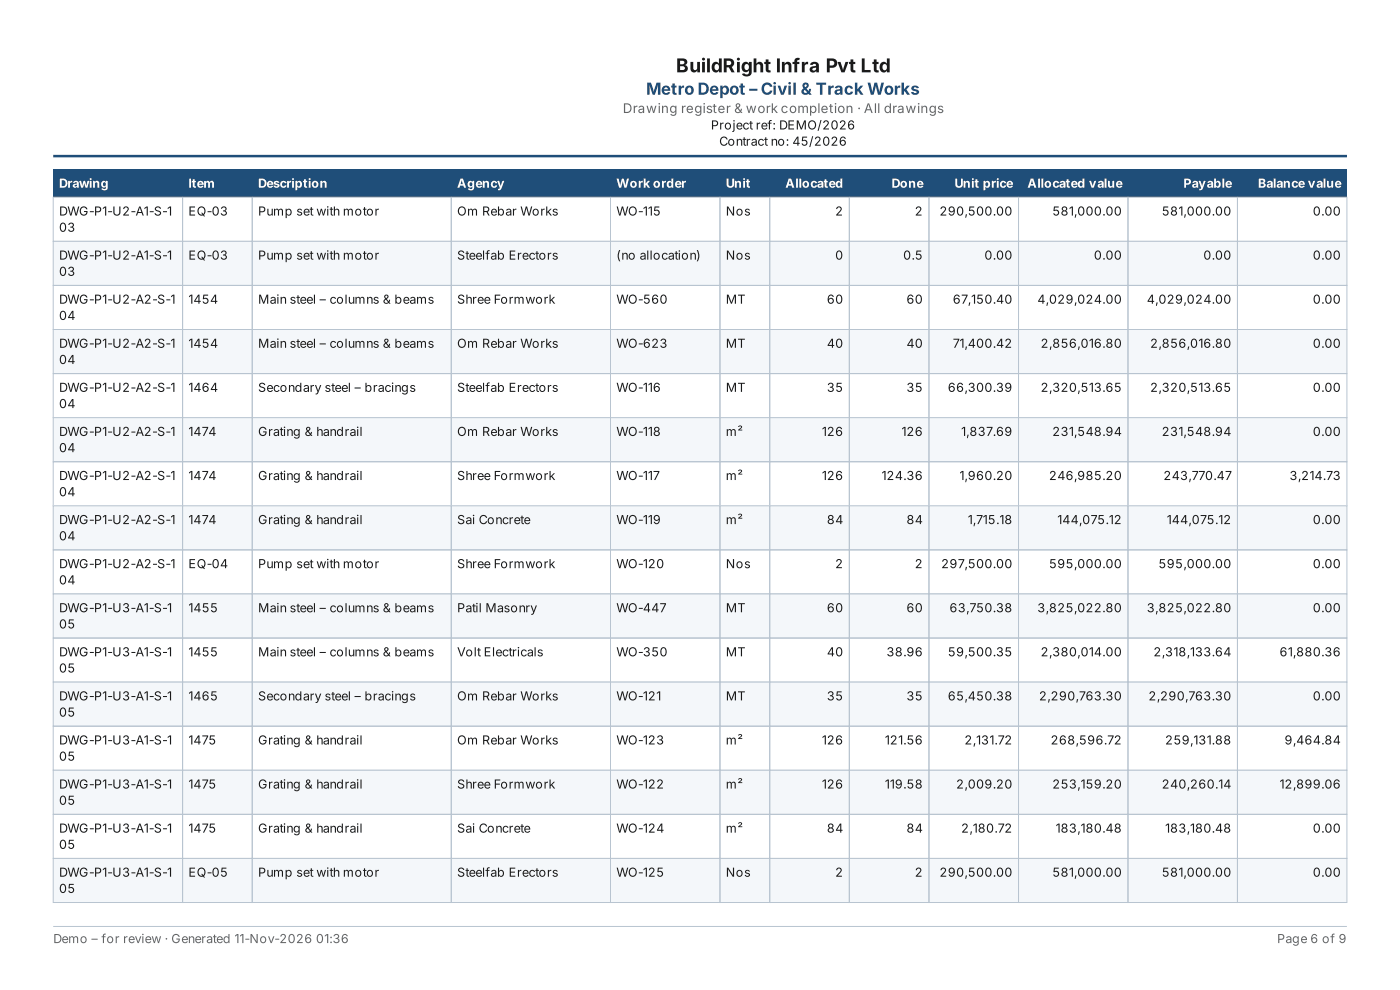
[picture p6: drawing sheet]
<svg xmlns="http://www.w3.org/2000/svg" width="297mm" height="210mm" viewBox="0 0 297 210" stroke-linecap="round" stroke-linejoin="round" font-family="sans-serif">
<defs><g id="words">
<text font-size="4.1" fill="#1a1a1a" x="143.4" y="15.3">BuildRight Infra Pvt Ltd</text>
<text font-size="3.5" fill="#1f4e79" x="137.1" y="20.1">Metro Depot – Civil &amp; Track Works</text>
<text font-size="2.8" fill="#666" x="132.1" y="24">Drawing register &amp; work completion · All drawings</text>
<g font-size="2.6" fill="#1a1a1a">
<text x="150.8" y="27.5">Project ref: DEMO/2026</text>
<text x="152.6" y="30.9">Contract no: 45/2026</text>
<text x="12.5" y="45.7">DWG-P1-U2-A1-S-1</text>
<text x="40" y="45.7">EQ-03</text>
<text x="54.7" y="45.7">Pump set with motor</text>
<text x="97" y="45.7">Om Rebar Works</text>
<text x="130.8" y="45.7">WO-115</text>
<text x="154" y="45.7">Nos</text>
<text x="177.2" y="45.7">2</text>
<text x="194.1" y="45.7">2</text>
<text x="199.3" y="45.7">290,500.00</text>
<text x="223.3" y="45.7">581,000.00</text>
<text x="246.5" y="45.7">581,000.00</text>
<text x="278.5" y="45.7">0.00</text>
<text x="12.5" y="49.2">03</text>
<text x="12.5" y="55.1">DWG-P1-U2-A1-S-1</text>
<text x="12.5" y="58.5">03</text>
<text x="40" y="55.1">EQ-03</text>
<text x="54.7" y="55.1">Pump set with motor</text>
<text x="97" y="55.1">Steelfab Erectors</text>
<text x="130.8" y="55.1">(no allocation)</text>
<text x="154" y="55.1">Nos</text>
<text x="177.2" y="55.1">0</text>
<text x="191.6" y="55.1">0.5</text>
<text x="208.8" y="55.1">0.00</text>
<text x="232.1" y="55.1">0.00</text>
<text x="255.3" y="55.1">0.00</text>
<text x="278.5" y="55.1">0.00</text>
<text x="12.5" y="64.4">DWG-P1-U2-A2-S-1</text>
<text x="40" y="64.4">1454</text>
<text x="54.7" y="64.4">Main steel – columns &amp; beams</text>
<text x="97" y="64.4">Shree Formwork</text>
<text x="130.8" y="64.4">WO-560</text>
<text x="154" y="64.4">MT</text>
<text x="175.4" y="64.4">60</text>
<text x="192.3" y="64.4">60</text>
<text x="202.1" y="64.4">67,150.40</text>
<text x="220.1" y="64.4">4,029,024.00</text>
<text x="243.3" y="64.4">4,029,024.00</text>
<text x="278.5" y="64.4">0.00</text>
<text x="12.5" y="67.9">04</text>
<text x="12.5" y="73.8">DWG-P1-U2-A2-S-1</text>
<text x="12.5" y="77.2">04</text>
<text x="40" y="73.8">1454</text>
<text x="54.7" y="73.8">Main steel – columns &amp; beams</text>
<text x="97" y="73.8">Om Rebar Works</text>
<text x="130.8" y="73.8">WO-623</text>
<text x="154" y="73.8">MT</text>
<text x="175.4" y="73.8">40</text>
<text x="192.3" y="73.8">40</text>
<text x="202.1" y="73.8">71,400.42</text>
<text x="220.8" y="73.8">2,856,016.80</text>
<text x="244" y="73.8">2,856,016.80</text>
<text x="278.5" y="73.8">0.00</text>
<text x="12.5" y="83.1">DWG-P1-U2-A2-S-1</text>
<text x="40" y="83.1">1464</text>
<text x="54.7" y="83.1">Secondary steel – bracings</text>
<text x="97" y="83.1">Steelfab Erectors</text>
<text x="130.8" y="83.1">WO-116</text>
<text x="154" y="83.1">MT</text>
<text x="175.4" y="83.1">35</text>
<text x="192.3" y="83.1">35</text>
<text x="201.1" y="83.1">66,300.39</text>
<text x="220.8" y="83.1">2,320,513.65</text>
<text x="244" y="83.1">2,320,513.65</text>
<text x="278.5" y="83.1">0.00</text>
<text x="12.5" y="86.6">04</text>
<text x="12.5" y="92.5">DWG-P1-U2-A2-S-1</text>
<text x="12.5" y="95.9">04</text>
<text x="40" y="92.5">1474</text>
<text x="54.7" y="92.5">Grating &amp; handrail</text>
<text x="97" y="92.5">Om Rebar Works</text>
<text x="130.8" y="92.5">WO-118</text>
<text x="154" y="92.5">m²</text>
<text x="174.4" y="92.5">126</text>
<text x="191.3" y="92.5">126</text>
<text x="203.9" y="92.5">1,837.69</text>
<text x="223.3" y="92.5">231,548.94</text>
<text x="246.5" y="92.5">231,548.94</text>
<text x="278.5" y="92.5">0.00</text>
<text x="12.5" y="101.8">DWG-P1-U2-A2-S-1</text>
<text x="40" y="101.8">1474</text>
<text x="54.7" y="101.8">Grating &amp; handrail</text>
<text x="97" y="101.8">Shree Formwork</text>
<text x="130.8" y="101.8">WO-117</text>
<text x="154" y="101.8">m²</text>
<text x="174.4" y="101.8">126</text>
<text x="187" y="101.8">124.36</text>
<text x="203.6" y="101.8">1,960.20</text>
<text x="222.5" y="101.8">246,985.20</text>
<text x="246.8" y="101.8">243,770.47</text>
<text x="273.6" y="101.8">3,214.73</text>
<text x="12.5" y="105.3">04</text>
<text x="12.5" y="111.2">DWG-P1-U2-A2-S-1</text>
<text x="40" y="111.2">1474</text>
<text x="54.7" y="111.2">Grating &amp; handrail</text>
<text x="97" y="111.2">Sai Concrete</text>
<text x="130.8" y="111.2">WO-119</text>
<text x="154" y="111.2">m²</text>
<text x="175.4" y="111.2">84</text>
<text x="192.3" y="111.2">84</text>
<text x="205.3" y="111.2">1,715.18</text>
<text x="224.3" y="111.2">144,075.12</text>
<text x="247.5" y="111.2">144,075.12</text>
<text x="278.5" y="111.2">0.00</text>
<text x="12.5" y="114.6">04</text>
<text x="12.5" y="120.5">DWG-P1-U2-A2-S-1</text>
<text x="12.5" y="123.9">04</text>
<text x="40" y="120.5">EQ-04</text>
<text x="54.7" y="120.5">Pump set with motor</text>
<text x="97" y="120.5">Shree Formwork</text>
<text x="130.8" y="120.5">WO-120</text>
<text x="154" y="120.5">Nos</text>
<text x="177.2" y="120.5">2</text>
<text x="194.1" y="120.5">2</text>
<text x="199.7" y="120.5">297,500.00</text>
<text x="222.5" y="120.5">595,000.00</text>
<text x="245.8" y="120.5">595,000.00</text>
<text x="278.5" y="120.5">0.00</text>
<text x="12.5" y="129.9">DWG-P1-U3-A1-S-1</text>
<text x="40" y="129.9">1455</text>
<text x="54.7" y="129.9">Main steel – columns &amp; beams</text>
<text x="97" y="129.9">Patil Masonry</text>
<text x="130.8" y="129.9">WO-447</text>
<text x="154" y="129.9">MT</text>
<text x="175.4" y="129.9">60</text>
<text x="192.3" y="129.9">60</text>
<text x="201.4" y="129.9">63,750.38</text>
<text x="220.1" y="129.9">3,825,022.80</text>
<text x="243.3" y="129.9">3,825,022.80</text>
<text x="278.5" y="129.9">0.00</text>
<text x="12.5" y="133.3">05</text>
<text x="12.5" y="139.2">DWG-P1-U3-A1-S-1</text>
<text x="12.5" y="142.6">05</text>
<text x="40" y="139.2">1455</text>
<text x="54.7" y="139.2">Main steel – columns &amp; beams</text>
<text x="97" y="139.2">Volt Electricals</text>
<text x="130.8" y="139.2">WO-350</text>
<text x="154" y="139.2">MT</text>
<text x="175.4" y="139.2">40</text>
<text x="188.1" y="139.2">38.96</text>
<text x="201.1" y="139.2">59,500.35</text>
<text x="220.8" y="139.2">2,380,014.00</text>
<text x="244.7" y="139.2">2,318,133.64</text>
<text x="271.5" y="139.2">61,880.36</text>
<text x="12.5" y="148.6">DWG-P1-U3-A1-S-1</text>
<text x="40" y="148.6">1465</text>
<text x="54.7" y="148.6">Secondary steel – bracings</text>
<text x="97" y="148.6">Om Rebar Works</text>
<text x="130.8" y="148.6">WO-121</text>
<text x="154" y="148.6">MT</text>
<text x="175.4" y="148.6">35</text>
<text x="192.3" y="148.6">35</text>
<text x="201.1" y="148.6">65,450.38</text>
<text x="220.4" y="148.6">2,290,763.30</text>
<text x="243.7" y="148.6">2,290,763.30</text>
<text x="278.5" y="148.6">0.00</text>
<text x="12.5" y="152">05</text>
<text x="12.5" y="157.9">DWG-P1-U3-A1-S-1</text>
<text x="12.5" y="161.3">05</text>
<text x="40" y="157.9">1475</text>
<text x="54.7" y="157.9">Grating &amp; handrail</text>
<text x="97" y="157.9">Om Rebar Works</text>
<text x="130.8" y="157.9">WO-123</text>
<text x="154" y="157.9">m²</text>
<text x="174.4" y="157.9">126</text>
<text x="187.7" y="157.9">121.56</text>
<text x="204.6" y="157.9">2,131.72</text>
<text x="222.9" y="157.9">268,596.72</text>
<text x="247.2" y="157.9">259,131.88</text>
<text x="272.5" y="157.9">9,464.84</text>
<text x="12.5" y="167.3">DWG-P1-U3-A1-S-1</text>
<text x="40" y="167.3">1475</text>
<text x="54.7" y="167.3">Grating &amp; handrail</text>
<text x="97" y="167.3">Shree Formwork</text>
<text x="130.8" y="167.3">WO-122</text>
<text x="154" y="167.3">m²</text>
<text x="174.4" y="167.3">126</text>
<text x="187.7" y="167.3">119.58</text>
<text x="202.8" y="167.3">2,009.20</text>
<text x="223.3" y="167.3">253,159.20</text>
<text x="246.5" y="167.3">240,260.14</text>
<text x="271.5" y="167.3">12,899.06</text>
<text x="12.5" y="170.7">05</text>
<text x="12.5" y="176.6">DWG-P1-U3-A1-S-1</text>
<text x="40" y="176.6">1475</text>
<text x="54.7" y="176.6">Grating &amp; handrail</text>
<text x="97" y="176.6">Sai Concrete</text>
<text x="130.8" y="176.6">WO-124</text>
<text x="154" y="176.6">m²</text>
<text x="175.4" y="176.6">84</text>
<text x="192.3" y="176.6">84</text>
<text x="203.9" y="176.6">2,180.72</text>
<text x="224" y="176.6">183,180.48</text>
<text x="247.2" y="176.6">183,180.48</text>
<text x="278.5" y="176.6">0.00</text>
<text x="12.5" y="180">05</text>
<text x="12.5" y="185.9">DWG-P1-U3-A1-S-1</text>
<text x="40" y="185.9">EQ-05</text>
<text x="54.7" y="185.9">Pump set with motor</text>
<text x="97" y="185.9">Steelfab Erectors</text>
<text x="130.8" y="185.9">WO-125</text>
<text x="154" y="185.9">Nos</text>
<text x="177.2" y="185.9">2</text>
<text x="194.1" y="185.9">2</text>
<text x="199.3" y="185.9">290,500.00</text>
<text x="223.3" y="185.9">581,000.00</text>
<text x="246.5" y="185.9">581,000.00</text>
<text x="278.5" y="185.9">0.00</text>
<text x="12.5" y="189.4">05</text>
</g>
<g font-size="2.6" fill="#fff">
<text x="12.5" y="39.8">Drawing</text>
<text x="40" y="39.8">Item</text>
<text x="54.7" y="39.8">Description</text>
<text x="97" y="39.8">Agency</text>
<text x="130.8" y="39.8">Work order</text>
<text x="154" y="39.8">Unit</text>
<text x="166.6" y="39.8">Allocated</text>
<text x="189.1" y="39.8">Done</text>
<text x="202.5" y="39.8">Unit price</text>
<text x="218" y="39.8">Allocated value</text>
<text x="251.1" y="39.8">Payable</text>
<text x="266.9" y="39.8">Balance value</text>
</g>
<g font-size="2.6" fill="#666">
<text x="11.3" y="200">Demo – for review · Generated 11-Nov-2026</text>
<text x="67" y="200">01:36</text>
<text x="270.9" y="200">Page 6 of 9</text>
</g>
</g></defs>
<path d="M11.3 33.1h274.4" fill="none" stroke="#1f4e79" stroke-width=".53"/>
<path d="M11.3 196.5h274.4" fill="none" stroke="#b8c4d0" stroke-width=".21"/>
<path d="M11.3 35.9h274.4v5.9h-274.4z" fill="#1f4e79"/>
<path d="M11.3 41.8h27.4v9.4h-27.4zM38.7 41.8h14.8v9.4h-14.8zM53.5 41.8h42.2v9.4h-42.2zM95.7 41.8h33.8v9.4h-33.8zM129.5 41.8h23.2v9.4h-23.2zM152.7 41.8h10.6v9.4h-10.6zM163.3 41.8h16.9v9.4h-16.9zM180.2 41.8h16.9v9.4h-16.9zM197.1 41.8h19v9.4h-19zM216.1 41.8h23.2v9.4h-23.2zM239.3 41.8h23.2v9.4h-23.2zM262.5 41.8h23.2v9.4h-23.2z" fill="none" stroke="#b8c4d0" stroke-width=".21"/>
<path d="M11.3 51.2h274.4v9.3h-274.4z" fill="#f4f7fa"/>
<g fill="none" stroke="#b8c4d0" stroke-width=".21">
<path d="M11.3 51.2h27.4v9.3h-27.4zM38.7 51.2h14.8v9.3h-14.8zM53.5 51.2h42.2v9.3h-42.2zM95.7 51.2h33.8v9.3h-33.8zM129.5 51.2h23.2v9.3h-23.2zM152.7 51.2h10.6v9.3h-10.6zM163.3 51.2h16.9v9.3h-16.9zM180.2 51.2h16.9v9.3h-16.9zM197.1 51.2h19v9.3h-19zM216.1 51.2h23.2v9.3h-23.2zM239.3 51.2h23.2v9.3h-23.2zM262.5 51.2h23.2v9.3h-23.2z"/>
<path d="M11.3 60.5h27.4v9.4h-27.4zM38.7 60.5h14.8v9.4h-14.8zM53.5 60.5h42.2v9.4h-42.2zM95.7 60.5h33.8v9.4h-33.8zM129.5 60.5h23.2v9.4h-23.2zM152.7 60.5h10.6v9.4h-10.6zM163.3 60.5h16.9v9.4h-16.9zM180.2 60.5h16.9v9.4h-16.9zM197.1 60.5h19v9.4h-19zM216.1 60.5h23.2v9.4h-23.2zM239.3 60.5h23.2v9.4h-23.2zM262.5 60.5h23.2v9.4h-23.2z"/>
</g>
<path d="M11.3 69.9h274.4v9.3h-274.4z" fill="#f4f7fa"/>
<g fill="none" stroke="#b8c4d0" stroke-width=".21">
<path d="M11.3 69.9h27.4v9.3h-27.4zM11.3 79.2h27.4v9.4h-27.4zM38.7 69.9h14.8v9.3h-14.8zM38.7 79.2h14.8v9.4h-14.8zM53.5 69.9h42.2v9.3h-42.2zM53.5 79.2h42.2v9.4h-42.2zM95.7 69.9h33.8v9.3h-33.8zM95.7 79.2h33.8v9.4h-33.8zM129.5 69.9h23.2v9.3h-23.2zM129.5 79.2h23.2v9.4h-23.2zM152.7 69.9h10.6v9.3h-10.6zM152.7 79.2h10.6v9.4h-10.6z"/>
<path d="M163.3 69.9h16.9v9.3h-16.9zM163.3 79.2h16.9v9.4h-16.9zM180.2 69.9h16.9v9.3h-16.9zM180.2 79.2h16.9v9.4h-16.9zM197.1 69.9h19v9.3h-19zM197.1 79.2h19v9.4h-19zM216.1 69.9h23.2v9.3h-23.2zM216.1 79.2h23.2v9.4h-23.2zM239.3 69.9h23.2v9.3h-23.2zM239.3 79.2h23.2v9.4h-23.2zM262.5 69.9h23.2v9.3h-23.2zM262.5 79.2h23.2v9.4h-23.2z"/>
</g>
<path d="M11.3 88.6h274.4v9.3h-274.4z" fill="#f4f7fa"/>
<g fill="none" stroke="#b8c4d0" stroke-width=".21">
<path d="M11.3 88.6h27.4v9.3h-27.4zM11.3 97.9h27.4v9.4h-27.4zM38.7 88.6h14.8v9.3h-14.8zM38.7 97.9h14.8v9.4h-14.8zM53.5 88.6h42.2v9.3h-42.2zM53.5 97.9h42.2v9.4h-42.2zM95.7 88.6h33.8v9.3h-33.8zM95.7 97.9h33.8v9.4h-33.8zM129.5 88.6h23.2v9.3h-23.2zM129.5 97.9h23.2v9.4h-23.2zM152.7 88.6h10.6v9.3h-10.6zM152.7 97.9h10.6v9.4h-10.6z"/>
<path d="M163.3 88.6h16.9v9.3h-16.9zM163.3 97.9h16.9v9.4h-16.9zM180.2 88.6h16.9v9.3h-16.9zM180.2 97.9h16.9v9.4h-16.9zM197.1 88.6h19v9.3h-19zM197.1 97.9h19v9.4h-19zM216.1 88.6h23.2v9.3h-23.2zM216.1 97.9h23.2v9.4h-23.2zM239.3 88.6h23.2v9.3h-23.2zM239.3 97.9h23.2v9.4h-23.2zM262.5 88.6h23.2v9.3h-23.2zM262.5 97.9h23.2v9.4h-23.2z"/>
</g>
<path d="M11.3 107.3h274.4v9.3h-274.4z" fill="#f4f7fa"/>
<g fill="none" stroke="#b8c4d0" stroke-width=".21">
<path d="M11.3 107.3h27.4v9.3h-27.4zM11.3 116.6h27.4v9.4h-27.4zM38.7 107.3h14.8v9.3h-14.8zM38.7 116.6h14.8v9.4h-14.8zM53.5 107.3h42.2v9.3h-42.2zM53.5 116.6h42.2v9.4h-42.2zM95.7 107.3h33.8v9.3h-33.8zM95.7 116.6h33.8v9.4h-33.8zM129.5 107.3h23.2v9.3h-23.2zM129.5 116.6h23.2v9.4h-23.2zM152.7 107.3h10.6v9.3h-10.6zM152.7 116.6h10.6v9.4h-10.6z"/>
<path d="M163.3 107.3h16.9v9.3h-16.9zM163.3 116.6h16.9v9.4h-16.9zM180.2 107.3h16.9v9.3h-16.9zM180.2 116.6h16.9v9.4h-16.9zM197.1 107.3h19v9.3h-19zM197.1 116.6h19v9.4h-19zM216.1 107.3h23.2v9.3h-23.2zM216.1 116.6h23.2v9.4h-23.2zM239.3 107.3h23.2v9.3h-23.2zM239.3 116.6h23.2v9.4h-23.2zM262.5 107.3h23.2v9.3h-23.2zM262.5 116.6h23.2v9.4h-23.2z"/>
</g>
<path d="M11.3 126h274.4v9.3h-274.4z" fill="#f4f7fa"/>
<g fill="none" stroke="#b8c4d0" stroke-width=".21">
<path d="M11.3 126h27.4v9.3h-27.4zM11.3 135.3h27.4v9.4h-27.4zM38.7 126h14.8v9.3h-14.8zM38.7 135.3h14.8v9.4h-14.8zM53.5 126h42.2v9.3h-42.2zM53.5 135.3h42.2v9.4h-42.2zM95.7 126h33.8v9.3h-33.8zM95.7 135.3h33.8v9.4h-33.8zM129.5 126h23.2v9.3h-23.2zM129.5 135.3h23.2v9.4h-23.2zM152.7 126h10.6v9.3h-10.6zM152.7 135.3h10.6v9.4h-10.6z"/>
<path d="M163.3 126h16.9v9.3h-16.9zM163.3 135.3h16.9v9.4h-16.9zM180.2 126h16.9v9.3h-16.9zM180.2 135.3h16.9v9.4h-16.9zM197.1 126h19v9.3h-19zM197.1 135.3h19v9.4h-19zM216.1 126h23.2v9.3h-23.2zM216.1 135.3h23.2v9.4h-23.2zM239.3 126h23.2v9.3h-23.2zM239.3 135.3h23.2v9.4h-23.2zM262.5 126h23.2v9.3h-23.2zM262.5 135.3h23.2v9.4h-23.2z"/>
</g>
<path d="M11.3 144.7h274.4v9.3h-274.4z" fill="#f4f7fa"/>
<g fill="none" stroke="#b8c4d0" stroke-width=".21">
<path d="M11.3 144.7h27.4v9.3h-27.4zM11.3 154h27.4v9.4h-27.4zM38.7 144.7h14.8v9.3h-14.8zM38.7 154h14.8v9.4h-14.8zM53.5 144.7h42.2v9.3h-42.2zM53.5 154h42.2v9.4h-42.2zM95.7 144.7h33.8v9.3h-33.8zM95.7 154h33.8v9.4h-33.8zM129.5 144.7h23.2v9.3h-23.2zM129.5 154h23.2v9.4h-23.2zM152.7 144.7h10.6v9.3h-10.6zM152.7 154h10.6v9.4h-10.6z"/>
<path d="M163.3 144.7h16.9v9.3h-16.9zM163.3 154h16.9v9.4h-16.9zM180.2 144.7h16.9v9.3h-16.9zM180.2 154h16.9v9.4h-16.9zM197.1 144.7h19v9.3h-19zM197.1 154h19v9.4h-19zM216.1 144.7h23.2v9.3h-23.2zM216.1 154h23.2v9.4h-23.2zM239.3 144.7h23.2v9.3h-23.2zM239.3 154h23.2v9.4h-23.2zM262.5 144.7h23.2v9.3h-23.2zM262.5 154h23.2v9.4h-23.2z"/>
</g>
<path d="M11.3 163.4h274.4v9.3h-274.4z" fill="#f4f7fa"/>
<g fill="none" stroke="#b8c4d0" stroke-width=".21">
<path d="M11.3 163.4h27.4v9.3h-27.4zM11.3 172.7h27.4v9.4h-27.4zM38.7 163.4h14.8v9.3h-14.8zM38.7 172.7h14.8v9.4h-14.8zM53.5 163.4h42.2v9.3h-42.2zM53.5 172.7h42.2v9.4h-42.2zM95.7 163.4h33.8v9.3h-33.8zM95.7 172.7h33.8v9.4h-33.8zM129.5 163.4h23.2v9.3h-23.2zM129.5 172.7h23.2v9.4h-23.2zM152.7 163.4h10.6v9.3h-10.6zM152.7 172.7h10.6v9.4h-10.6z"/>
<path d="M163.3 163.4h16.9v9.3h-16.9zM163.3 172.7h16.9v9.4h-16.9zM180.2 163.4h16.9v9.3h-16.9zM180.2 172.7h16.9v9.4h-16.9zM197.1 163.4h19v9.3h-19zM197.1 172.7h19v9.4h-19zM216.1 163.4h23.2v9.3h-23.2zM216.1 172.7h23.2v9.4h-23.2zM239.3 163.4h23.2v9.3h-23.2zM239.3 172.7h23.2v9.4h-23.2zM262.5 163.4h23.2v9.3h-23.2zM262.5 172.7h23.2v9.4h-23.2z"/>
</g>
<path d="M11.3 182.1h274.4v9.3h-274.4z" fill="#f4f7fa"/>
<path d="M11.3 182.1h27.4v9.3h-27.4zM38.7 182.1h14.8v9.3h-14.8zM53.5 182.1h42.2v9.3h-42.2zM95.7 182.1h33.8v9.3h-33.8zM129.5 182.1h23.2v9.3h-23.2zM152.7 182.1h10.6v9.3h-10.6zM163.3 182.1h16.9v9.3h-16.9zM180.2 182.1h16.9v9.3h-16.9zM197.1 182.1h19v9.3h-19zM216.1 182.1h23.2v9.3h-23.2zM239.3 182.1h23.2v9.3h-23.2zM262.5 182.1h23.2v9.3h-23.2z" fill="none" stroke="#b8c4d0" stroke-width=".21"/>
<use href="#words"/>
</svg>
